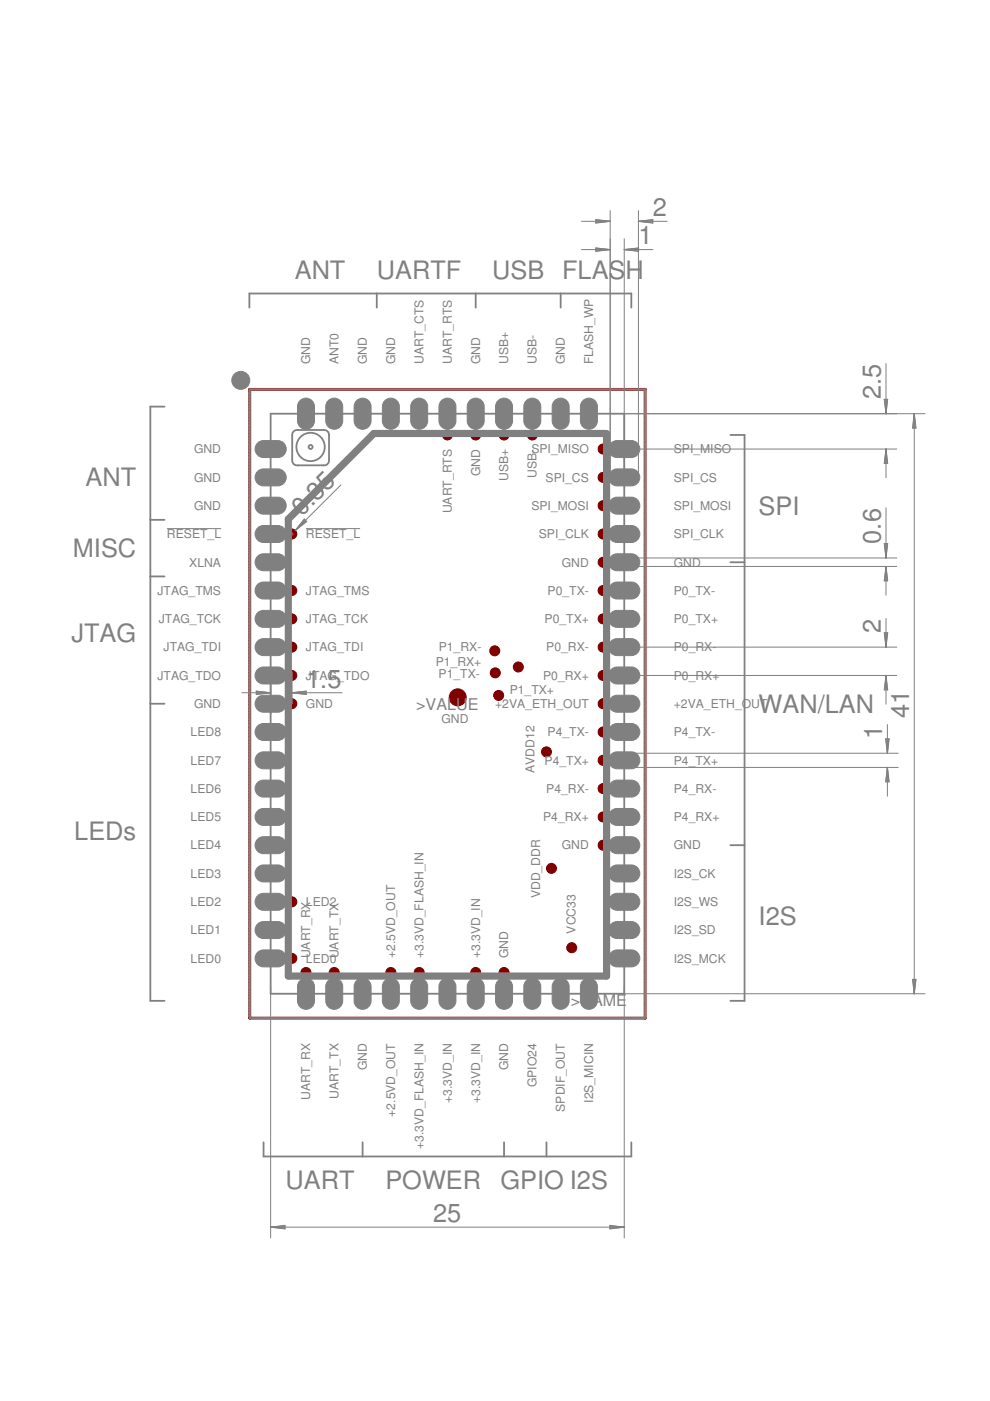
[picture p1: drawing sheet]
<svg xmlns="http://www.w3.org/2000/svg" width="210mm" height="297mm" viewBox="0 0 210 297" stroke-linecap="round" stroke-linejoin="round" font-family="sans-serif">
<defs><g id="words">
<g font-size="5.4" fill="#808080">
<text x="138.4" y="45.8">2</text>
<text x="135.4" y="51.8">1</text>
<text x="62.5" y="59.2">ANT</text>
<text x="79.9" y="59.2">UARTF</text>
<text x="104.3" y="59.2">USB</text>
<text x="119.2" y="59.2">FLAS</text>
<text x="132.6" y="59.2">H</text>
<text x="186.7" y="84.7" transform="rotate(-90 186.7 84.7)">2.5</text>
<text x="18.1" y="103.1">ANT</text>
<text x="64" y="109.5" transform="rotate(-45 64 109.5)">0.35</text>
<text x="160.9" y="109.1">SPI</text>
<text x="15.4" y="118.1">MISC</text>
<text x="186.7" y="115.3" transform="rotate(-90 186.7 115.3)">0.6</text>
<text x="15.1" y="136.1">JTAG</text>
<text x="186.7" y="134.2" transform="rotate(-90 186.7 134.2)">2</text>
<text x="64.9" y="145.8">1.5</text>
<text x="160.9" y="151.1">WAN/LAN</text>
<text x="192.7" y="152.2" transform="rotate(-90 192.7 152.2)">41</text>
<text x="187" y="156.7" transform="rotate(-90 187 156.7)">1</text>
<text x="15.7" y="178.1">LEDs</text>
<text x="160.9" y="196.1">I2S</text>
<text x="60.6" y="252">UART</text>
<text x="81.7" y="252">POWER</text>
<text x="106.1" y="252">GPIO I2S</text>
<text x="91.8" y="259.1">25</text>
</g>
<g font-size="3.4" fill="#808080">
<text x="88.2" y="150.4">&gt;VALUE</text>
<text x="121" y="213.3">&gt;NAME</text>
</g>
<g font-size="2.6" fill="#808080">
<text x="65.8" y="77.2" transform="rotate(-90 65.8 77.2)">GND</text>
<text x="71.8" y="77.2" transform="rotate(-90 71.8 77.2)">ANT0</text>
<text x="77.8" y="77.2" transform="rotate(-90 77.8 77.2)">GND</text>
<text x="83.8" y="77.2" transform="rotate(-90 83.8 77.2)">GND</text>
<text x="89.8" y="77.2" transform="rotate(-90 89.8 77.2)">UART_CTS</text>
<text x="95.8" y="77.2" transform="rotate(-90 95.8 77.2)">UART_RTS</text>
<text x="101.8" y="77.2" transform="rotate(-90 101.8 77.2)">GND</text>
<text x="107.8" y="77.2" transform="rotate(-90 107.8 77.2)">USB+</text>
<text x="113.8" y="77.2" transform="rotate(-90 113.8 77.2)">USB-</text>
<text x="119.8" y="77.2" transform="rotate(-90 119.8 77.2)">GND</text>
<text x="125.8" y="77.2" transform="rotate(-90 125.8 77.2)">FLASH_WP</text>
<text x="41.1" y="96.1">GND</text>
<text x="101.8" y="101" transform="rotate(-90 101.8 101)">GND</text>
<text x="112.7" y="96.1">SPI_MISO</text>
<text x="113.8" y="101.4" transform="rotate(-90 113.8 101.4)">USB-</text>
<text x="142.9" y="96.1">SPI_MISO</text>
<text x="41.1" y="102.1">GND</text>
<text x="107.8" y="102" transform="rotate(-90 107.8 102)">USB+</text>
<text x="115.7" y="102.1">SPI_CS</text>
<text x="142.9" y="102.1">SPI_CS</text>
<text x="41.1" y="108.1">GND</text>
<text x="95.8" y="108.8" transform="rotate(-90 95.8 108.8)">UART_RTS</text>
<text x="112.7" y="108.1">SPI_MOSI</text>
<text x="142.9" y="108.1">SPI_MOSI</text>
<text x="35.4" y="114.1">RESET_L</text>
<text x="64.9" y="114.1">RESET_L</text>
<text x="114.2" y="114.1">SPI_CLK</text>
<text x="142.9" y="114.1">SPI_CLK</text>
<text x="40.1" y="120.1">XLNA</text>
<text x="119.1" y="120.1">GND</text>
<text x="142.9" y="120.1">GND</text>
<text x="33.4" y="126.1">JTAG_TMS</text>
<text x="64.9" y="126.1">JTAG_TMS</text>
<text x="116.1" y="126.1">P0_TX-</text>
<text x="142.9" y="126.1">P0_TX-</text>
<text x="33.7" y="132.1">JTAG_TCK</text>
<text x="64.9" y="132.1">JTAG_TCK</text>
<text x="115.5" y="132.1">P0_TX+</text>
<text x="142.9" y="132.1">P0_TX+</text>
<text x="34.7" y="138.1">JTAG_TDI</text>
<text x="64.9" y="138.1">JTAG_TDI</text>
<text x="92.4" y="141.1">P1_RX+</text>
<text x="93" y="143.8">P1_TX-</text>
<text x="93" y="138.1">P1_RX-</text>
<text x="115.8" y="138.1">P0_RX-</text>
<text x="142.9" y="138.1">P0_RX-</text>
<text x="33.4" y="144.1">JTAG_TDO</text>
<text x="64.9" y="144.1">JTAG_TDO</text>
<text x="108.1" y="147.1">P1_TX+</text>
<text x="115.2" y="144.1">P0_RX+</text>
<text x="142.9" y="144.1">P0_RX+</text>
<text x="41.1" y="150.1">GND</text>
<text x="64.9" y="150.1">GND</text>
<text x="93.6" y="153.4">GND</text>
<text x="105" y="150.1">+2VA_ETH_OUT</text>
<text x="142.9" y="150.1">+2VA_ETH_OUT</text>
<text x="40.4" y="156.1">LED8</text>
<text x="116.1" y="156.1">P4_TX-</text>
<text x="142.9" y="156.1">P4_TX-</text>
<text x="40.4" y="162.1">LED7</text>
<text x="113.3" y="163.9" transform="rotate(-90 113.3 163.9)">AVDD12</text>
<text x="115.5" y="162.1">P4_TX+</text>
<text x="142.9" y="162.1">P4_TX+</text>
<text x="40.4" y="168.1">LED6</text>
<text x="115.8" y="168.1">P4_RX-</text>
<text x="142.9" y="168.1">P4_RX-</text>
<text x="40.4" y="174.1">LED5</text>
<text x="115.2" y="174.1">P4_RX+</text>
<text x="142.9" y="174.1">P4_RX+</text>
<text x="40.4" y="180.1">LED4</text>
<text x="119.1" y="180.1">GND</text>
<text x="142.9" y="180.1">GND</text>
<text x="40.4" y="186.1">LED3</text>
<text x="114.5" y="190.4" transform="rotate(-90 114.5 190.4)">VDD_DDR</text>
<text x="142.9" y="186.1">I2S_CK</text>
<text x="40.4" y="192.1">LED2</text>
<text x="64.9" y="192.1">LED2</text>
<text x="122" y="197.9" transform="rotate(-90 122 197.9)">VCC33</text>
<text x="142.9" y="192.1">I2S_WS</text>
<text x="40.4" y="198.1">LED1</text>
<text x="65.8" y="203.2" transform="rotate(-90 65.8 203.2)">UART_RX</text>
<text x="71.8" y="203.2" transform="rotate(-90 71.8 203.2)">UART_TX</text>
<text x="83.8" y="203.2" transform="rotate(-90 83.8 203.2)">+2.5VD_OUT</text>
<text x="89.8" y="203.2" transform="rotate(-90 89.8 203.2)">+3.3VD_FLASH_IN</text>
<text x="101.8" y="203.2" transform="rotate(-90 101.8 203.2)">+3.3VD_IN</text>
<text x="107.8" y="203.2" transform="rotate(-90 107.8 203.2)">GND</text>
<text x="142.9" y="198.1">I2S_SD</text>
<text x="40.4" y="204.1">LED0</text>
<text x="64.9" y="204.1">LED0</text>
<text x="142.9" y="204.1">I2S_MCK</text>
<text x="77.8" y="226.9" transform="rotate(-90 77.8 226.9)">GND</text>
<text x="107.8" y="226.9" transform="rotate(-90 107.8 226.9)">GND</text>
<text x="65.8" y="233.2" transform="rotate(-90 65.8 233.2)">UART_RX</text>
<text x="71.8" y="233" transform="rotate(-90 71.8 233)">UART_TX</text>
<text x="95.8" y="233.9" transform="rotate(-90 95.8 233.9)">+3.3VD_IN</text>
<text x="101.8" y="233.9" transform="rotate(-90 101.8 233.9)">+3.3VD_IN</text>
<text x="113.8" y="230.5" transform="rotate(-90 113.8 230.5)">GPIO24</text>
<text x="125.8" y="233.8" transform="rotate(-90 125.8 233.8)">I2S_MICIN</text>
<text x="83.8" y="236.8" transform="rotate(-90 83.8 236.8)">+2.5VD_OUT</text>
<text x="119.8" y="235.7" transform="rotate(-90 119.8 235.7)">SPDIF_OUT</text>
<text x="89.8" y="243.6" transform="rotate(-90 89.8 243.6)">+3.3VD_FLASH_IN</text>
</g>
</g></defs>
<g fill="#800000" stroke="#800000" stroke-width=".21">
<path d="M54.7 94.3l.7-.5 .5-.1h3a1.5 1.5 0 0 1 1.5 1.5 1.5 1.5 0 0 1-1.5 1.5h-3a1.5 1.5 0 0 1-1.4-.8 1.5 1.5 0 0 1 .2-1.6z" fill-rule="evenodd"/>
<path d="M54.7 100.3l.7-.5 .5-.1h3a1.5 1.5 0 0 1 1.5 1.5 1.5 1.5 0 0 1-1.5 1.5h-3a1.5 1.5 0 0 1-1.4-.8 1.5 1.5 0 0 1 .2-1.6z" fill-rule="evenodd"/>
<path d="M54.7 106.3l.7-.5 .5-.1h3a1.5 1.5 0 0 1 1.5 1.5 1.5 1.5 0 0 1-1.5 1.5h-3a1.5 1.5 0 0 1-1.4-.8 1.5 1.5 0 0 1 .2-1.6z" fill-rule="evenodd"/>
<path d="M54.7 112.3l.7-.5 .5-.1h3a1.5 1.5 0 0 1 1.5 1.5 1.5 1.5 0 0 1-1.5 1.5h-3a1.5 1.5 0 0 1-1.4-.8 1.5 1.5 0 0 1 .2-1.6z" fill-rule="evenodd"/>
<path d="M54.7 118.3l.7-.5 .5-.1h3a1.5 1.5 0 0 1 1.5 1.5 1.5 1.5 0 0 1-1.5 1.5h-3a1.5 1.5 0 0 1-1.4-.8 1.5 1.5 0 0 1 .2-1.6z" fill-rule="evenodd"/>
<path d="M54.7 124.3l.7-.5 .5-.1h3a1.5 1.5 0 0 1 1.5 1.5 1.5 1.5 0 0 1-1.5 1.5h-3a1.5 1.5 0 0 1-1.4-.8 1.5 1.5 0 0 1 .2-1.6z" fill-rule="evenodd"/>
<path d="M54.7 130.3l.7-.5 .5-.1h3a1.5 1.5 0 0 1 1.5 1.5 1.5 1.5 0 0 1-1.5 1.5h-3a1.5 1.5 0 0 1-1.4-.8 1.5 1.5 0 0 1 .2-1.6z" fill-rule="evenodd"/>
<path d="M54.7 136.3l.7-.5 .5-.1h3a1.5 1.5 0 0 1 1.5 1.5 1.5 1.5 0 0 1-1.5 1.5h-3a1.5 1.5 0 0 1-1.4-.8 1.5 1.5 0 0 1 .2-1.6z" fill-rule="evenodd"/>
<path d="M54.7 142.3l.7-.5 .5-.1h3a1.5 1.5 0 0 1 1.5 1.5 1.5 1.5 0 0 1-1.5 1.5h-3a1.5 1.5 0 0 1-1.4-.8 1.5 1.5 0 0 1 .2-1.6z" fill-rule="evenodd"/>
<path d="M54.7 148.3l.7-.5 .5-.1h3a1.5 1.5 0 0 1 1.5 1.5 1.5 1.5 0 0 1-1.5 1.5h-3a1.5 1.5 0 0 1-1.4-.8 1.5 1.5 0 0 1 .2-1.6z" fill-rule="evenodd"/>
<path d="M54.7 154.3l.7-.5 .5-.1h3a1.5 1.5 0 0 1 1.5 1.5 1.5 1.5 0 0 1-1.5 1.5h-3a1.5 1.5 0 0 1-1.4-.8 1.5 1.5 0 0 1 .2-1.6z" fill-rule="evenodd"/>
<path d="M54.7 160.3l.7-.5 .5-.1h3a1.5 1.5 0 0 1 1.5 1.5 1.5 1.5 0 0 1-1.5 1.5h-3a1.5 1.5 0 0 1-1.4-.8 1.5 1.5 0 0 1 .2-1.6z" fill-rule="evenodd"/>
<path d="M54.7 166.3l.7-.5 .5-.1h3a1.5 1.5 0 0 1 1.5 1.5 1.5 1.5 0 0 1-1.5 1.5h-3a1.5 1.5 0 0 1-1.4-.8 1.5 1.5 0 0 1 .2-1.6z" fill-rule="evenodd"/>
<path d="M54.7 172.3l.7-.5 .5-.1h3a1.5 1.5 0 0 1 1.5 1.5 1.5 1.5 0 0 1-1.5 1.5h-3a1.5 1.5 0 0 1-1.4-.8 1.5 1.5 0 0 1 .2-1.6z" fill-rule="evenodd"/>
<path d="M55 178l.9-.3h3a1.5 1.5 0 0 1 1.5 1.5 1.5 1.5 0 0 1-1.5 1.5h-3a1.5 1.5 0 0 1-1.4-1 1.5 1.5 0 0 1 .5-1.7z" fill-rule="evenodd"/>
<path d="M55 184l.9-.3h3a1.5 1.5 0 0 1 1.5 1.5 1.5 1.5 0 0 1-1.5 1.5h-3a1.5 1.5 0 0 1-1.4-1 1.5 1.5 0 0 1 .5-1.7z" fill-rule="evenodd"/>
<path d="M55 190l.9-.3h3a1.5 1.5 0 0 1 1.5 1.5 1.5 1.5 0 0 1-1.5 1.5h-3a1.5 1.5 0 0 1-1.4-1 1.5 1.5 0 0 1 .5-1.7z" fill-rule="evenodd"/>
<path d="M55 196l.9-.3h3a1.5 1.5 0 0 1 1.5 1.5 1.5 1.5 0 0 1-1.5 1.5h-3a1.5 1.5 0 0 1-1.4-1 1.5 1.5 0 0 1 .5-1.7z" fill-rule="evenodd"/>
<path d="M55 202l.9-.3h3a1.5 1.5 0 0 1 1.5 1.5 1.5 1.5 0 0 1-1.5 1.5h-3a1.5 1.5 0 0 1-1.4-1 1.5 1.5 0 0 1 .5-1.7z" fill-rule="evenodd"/>
<path d="M64 208a1.5 1.5 0 0 1 1.6-.2 1.5 1.5 0 0 1 .8 1.4v3a1.5 1.5 0 0 1-1.5 1.5 1.5 1.5 0 0 1-1.5-1.5v-3v-.5z" fill-rule="evenodd"/>
<path d="M70 208a1.5 1.5 0 0 1 1.5-.2 1.5 1.5 0 0 1 .9 1.4v3a1.5 1.5 0 0 1-1.5 1.5 1.5 1.5 0 0 1-1.5-1.5v-3v-.5z" fill-rule="evenodd"/>
<path d="M76 208a1.5 1.5 0 0 1 1.6-.2 1.5 1.5 0 0 1 .8 1.4v3a1.5 1.5 0 0 1-1.5 1.5 1.5 1.5 0 0 1-1.5-1.5v-3l.1-.5z" fill-rule="evenodd"/>
<path d="M82 208a1.5 1.5 0 0 1 1.5-.2 1.5 1.5 0 0 1 .9 1.4v3a1.5 1.5 0 0 1-1.5 1.5 1.5 1.5 0 0 1-1.5-1.5v-3v-.5z" fill-rule="evenodd"/>
<path d="M88 208a1.5 1.5 0 0 1 1.6-.2 1.5 1.5 0 0 1 .8 1.4v3a1.5 1.5 0 0 1-1.5 1.5 1.5 1.5 0 0 1-1.5-1.5v-3l.1-.5z" fill-rule="evenodd"/>
<path d="M94 208a1.5 1.5 0 0 1 1.5-.2 1.5 1.5 0 0 1 .9 1.4v3a1.5 1.5 0 0 1-1.5 1.5 1.5 1.5 0 0 1-1.5-1.5v-3v-.5z" fill-rule="evenodd"/>
<path d="M100 208a1.5 1.5 0 0 1 1.5-.2 1.5 1.5 0 0 1 .9 1.4v3a1.5 1.5 0 0 1-1.5 1.5 1.5 1.5 0 0 1-1.5-1.5v-3v-.5z" fill-rule="evenodd"/>
<path d="M106 208a1.5 1.5 0 0 1 1.6-.2 1.5 1.5 0 0 1 .8 1.4v3a1.5 1.5 0 0 1-1.5 1.5 1.5 1.5 0 0 1-1.5-1.5v-3v-.5z" fill-rule="evenodd"/>
<path d="M112 208a1.5 1.5 0 0 1 1.5-.2 1.5 1.5 0 0 1 .9 1.4v3a1.5 1.5 0 0 1-1.5 1.5 1.5 1.5 0 0 1-1.5-1.5v-3v-.5z" fill-rule="evenodd"/>
<path d="M118 208a1.5 1.5 0 0 1 1.6-.2 1.5 1.5 0 0 1 .8 1.4v3a1.5 1.5 0 0 1-1.5 1.5 1.5 1.5 0 0 1-1.5-1.5v-3v-.5z" fill-rule="evenodd"/>
<path d="M124 208a1.5 1.5 0 0 1 1.5-.2 1.5 1.5 0 0 1 .9 1.4v3a1.5 1.5 0 0 1-1.5 1.5 1.5 1.5 0 0 1-1.5-1.5v-3v-.5z" fill-rule="evenodd"/>
<path d="M130 202l.9-.3h3a1.5 1.5 0 0 1 1.5 1.5 1.5 1.5 0 0 1-1.5 1.5h-3a1.5 1.5 0 0 1-1.5-1 1.5 1.5 0 0 1 .6-1.7z" fill-rule="evenodd"/>
<path d="M130 196l.9-.3h3a1.5 1.5 0 0 1 1.5 1.5 1.5 1.5 0 0 1-1.5 1.5h-3a1.5 1.5 0 0 1-1.5-1 1.5 1.5 0 0 1 .6-1.7z" fill-rule="evenodd"/>
<path d="M130 190l.9-.3h3a1.5 1.5 0 0 1 1.5 1.5 1.5 1.5 0 0 1-1.5 1.5h-3a1.5 1.5 0 0 1-1.5-1 1.5 1.5 0 0 1 .6-1.7z" fill-rule="evenodd"/>
<path d="M130 184l.9-.3h3a1.5 1.5 0 0 1 1.5 1.5 1.5 1.5 0 0 1-1.5 1.5h-3a1.5 1.5 0 0 1-1.5-1 1.5 1.5 0 0 1 .6-1.7z" fill-rule="evenodd"/>
<path d="M130 178l.9-.3h3a1.5 1.5 0 0 1 1.5 1.5 1.5 1.5 0 0 1-1.5 1.5h-3a1.5 1.5 0 0 1-1.5-1 1.5 1.5 0 0 1 .6-1.7z" fill-rule="evenodd"/>
<path d="M129.6 172.3l.8-.5 .5-.1h3a1.5 1.5 0 0 1 1.5 1.5 1.5 1.5 0 0 1-1.5 1.5h-3a1.5 1.5 0 0 1-1.4-.8 1.5 1.5 0 0 1 .1-1.6z" fill-rule="evenodd"/>
<path d="M129.6 166.3l.8-.5 .5-.1h3a1.5 1.5 0 0 1 1.5 1.5 1.5 1.5 0 0 1-1.5 1.5h-3a1.5 1.5 0 0 1-1.4-.8 1.5 1.5 0 0 1 .1-1.6z" fill-rule="evenodd"/>
<path d="M129.6 160.3l.8-.5 .5-.1h3a1.5 1.5 0 0 1 1.5 1.5 1.5 1.5 0 0 1-1.5 1.5h-3a1.5 1.5 0 0 1-1.4-.8 1.5 1.5 0 0 1 .1-1.6z" fill-rule="evenodd"/>
<path d="M129.6 154.3l.8-.5 .5-.1h3a1.5 1.5 0 0 1 1.5 1.5 1.5 1.5 0 0 1-1.5 1.5h-3a1.5 1.5 0 0 1-1.4-.8 1.5 1.5 0 0 1 .1-1.6z" fill-rule="evenodd"/>
<path d="M129.6 148.3l.8-.5 .5-.1h3a1.5 1.5 0 0 1 1.5 1.5 1.5 1.5 0 0 1-1.5 1.5h-3a1.5 1.5 0 0 1-1.4-.8 1.5 1.5 0 0 1 .1-1.6z" fill-rule="evenodd"/>
<path d="M129.6 142.3l.8-.5 .5-.1h3a1.5 1.5 0 0 1 1.5 1.5 1.5 1.5 0 0 1-1.5 1.5h-3a1.5 1.5 0 0 1-1.4-.8 1.5 1.5 0 0 1 .1-1.6z" fill-rule="evenodd"/>
<path d="M129.6 136.3l.8-.5 .5-.1h3a1.5 1.5 0 0 1 1.5 1.5 1.5 1.5 0 0 1-1.5 1.5h-3a1.5 1.5 0 0 1-1.4-.8 1.5 1.5 0 0 1 .1-1.6z" fill-rule="evenodd"/>
<path d="M129.6 130.3l.8-.5 .5-.1h3a1.5 1.5 0 0 1 1.5 1.5 1.5 1.5 0 0 1-1.5 1.5h-3a1.5 1.5 0 0 1-1.4-.8 1.5 1.5 0 0 1 .1-1.6z" fill-rule="evenodd"/>
<path d="M129.6 124.3l.8-.5 .5-.1h3a1.5 1.5 0 0 1 1.5 1.5 1.5 1.5 0 0 1-1.5 1.5h-3a1.5 1.5 0 0 1-1.4-.8 1.5 1.5 0 0 1 .1-1.6z" fill-rule="evenodd"/>
<path d="M129.6 118.3l.8-.5 .5-.1h3a1.5 1.5 0 0 1 1.5 1.5 1.5 1.5 0 0 1-1.5 1.5h-3a1.5 1.5 0 0 1-1.4-.8 1.5 1.5 0 0 1 .1-1.6z" fill-rule="evenodd"/>
<path d="M129.6 112.3l.8-.5 .5-.1h3a1.5 1.5 0 0 1 1.5 1.5 1.5 1.5 0 0 1-1.5 1.5h-3a1.5 1.5 0 0 1-1.4-.8 1.5 1.5 0 0 1 .1-1.6z" fill-rule="evenodd"/>
<path d="M129.6 106.3l.8-.5 .5-.1h3a1.5 1.5 0 0 1 1.5 1.5 1.5 1.5 0 0 1-1.5 1.5h-3a1.5 1.5 0 0 1-1.4-.8 1.5 1.5 0 0 1 .1-1.6z" fill-rule="evenodd"/>
<path d="M129.6 100.3l.8-.5 .5-.1h3a1.5 1.5 0 0 1 1.5 1.5 1.5 1.5 0 0 1-1.5 1.5h-3a1.5 1.5 0 0 1-1.4-.8 1.5 1.5 0 0 1 .1-1.6z" fill-rule="evenodd"/>
<path d="M129.6 94.3l.8-.5 .5-.1h3a1.5 1.5 0 0 1 1.5 1.5 1.5 1.5 0 0 1-1.5 1.5h-3a1.5 1.5 0 0 1-1.4-.8 1.5 1.5 0 0 1 .1-1.6z" fill-rule="evenodd"/>
<path d="M124 85a1.5 1.5 0 0 1 1.5-.1 1.5 1.5 0 0 1 .9 1.3v3a1.5 1.5 0 0 1-1.5 1.5 1.5 1.5 0 0 1-1.5-1.5v-3v-.5z" fill-rule="evenodd"/>
<path d="M118 85a1.5 1.5 0 0 1 1.6-.1 1.5 1.5 0 0 1 .8 1.3v3a1.5 1.5 0 0 1-1.5 1.5 1.5 1.5 0 0 1-1.5-1.5v-3v-.5z" fill-rule="evenodd"/>
<path d="M112 85a1.5 1.5 0 0 1 1.5-.1 1.5 1.5 0 0 1 .9 1.3v3a1.5 1.5 0 0 1-1.5 1.5 1.5 1.5 0 0 1-1.5-1.5v-3v-.5z" fill-rule="evenodd"/>
<path d="M106 85a1.5 1.5 0 0 1 1.6-.1 1.5 1.5 0 0 1 .8 1.3v3a1.5 1.5 0 0 1-1.5 1.5 1.5 1.5 0 0 1-1.5-1.5v-3v-.5z" fill-rule="evenodd"/>
<path d="M100 85a1.5 1.5 0 0 1 1.5-.1 1.5 1.5 0 0 1 .9 1.3v3a1.5 1.5 0 0 1-1.5 1.5 1.5 1.5 0 0 1-1.5-1.5v-3v-.5z" fill-rule="evenodd"/>
<path d="M94 85a1.5 1.5 0 0 1 1.5-.1 1.5 1.5 0 0 1 .9 1.3v3a1.5 1.5 0 0 1-1.5 1.5 1.5 1.5 0 0 1-1.5-1.5v-3v-.5z" fill-rule="evenodd"/>
<path d="M88 85a1.5 1.5 0 0 1 1.6-.1 1.5 1.5 0 0 1 .8 1.3v3a1.5 1.5 0 0 1-1.5 1.5 1.5 1.5 0 0 1-1.5-1.5v-3l.1-.5z" fill-rule="evenodd"/>
<path d="M81.7 85.3a1.5 1.5 0 0 1 1.6-.5 1.5 1.5 0 0 1 1.1 1.4v3a1.5 1.5 0 0 1-1.5 1.5 1.5 1.5 0 0 1-1.5-1.5v-3z" fill-rule="evenodd"/>
<path d="M75.7 85.3a1.5 1.5 0 0 1 1.6-.5 1.5 1.5 0 0 1 1.1 1.4v3a1.5 1.5 0 0 1-1.5 1.5 1.5 1.5 0 0 1-1.5-1.5v-3z" fill-rule="evenodd"/>
<path d="M69.7 85.3a1.5 1.5 0 0 1 1.6-.5 1.5 1.5 0 0 1 1.1 1.4v3a1.5 1.5 0 0 1-1.5 1.5 1.5 1.5 0 0 1-1.5-1.5v-3z" fill-rule="evenodd"/>
<path d="M63.7 85.3a1.5 1.5 0 0 1 1.6-.5 1.5 1.5 0 0 1 1.1 1.4v3a1.5 1.5 0 0 1-1.5 1.5 1.5 1.5 0 0 1-1.5-1.5v-3z" fill-rule="evenodd"/>
<circle cx="104.9" cy="138" r="1.06"/>
<circle cx="61.9" cy="113.2" r="1.06"/>
<circle cx="61.9" cy="125.2" r="1.06"/>
<circle cx="61.9" cy="131.2" r="1.06"/>
<circle cx="61.9" cy="137.2" r="1.06"/>
<circle cx="61.9" cy="143.2" r="1.06"/>
<circle cx="61.9" cy="149.2" r="1.06"/>
<circle cx="64.9" cy="206.2" r="1.06"/>
<circle cx="61.9" cy="203.2" r="1.06"/>
<circle cx="82.9" cy="206.2" r="1.06"/>
<circle cx="88.9" cy="206.2" r="1.06"/>
<circle cx="100.9" cy="206.2" r="1.06"/>
<circle cx="106.9" cy="206.2" r="1.06"/>
<circle cx="127.9" cy="179.2" r="1.06"/>
<circle cx="127.9" cy="173.2" r="1.06"/>
<circle cx="127.9" cy="167.2" r="1.06"/>
<circle cx="127.9" cy="161.2" r="1.06"/>
<circle cx="127.9" cy="155.2" r="1.06"/>
<circle cx="127.9" cy="149.2" r="1.06"/>
<circle cx="127.9" cy="143.2" r="1.06"/>
<circle cx="127.9" cy="137.2" r="1.06"/>
<circle cx="127.9" cy="131.2" r="1.06"/>
<circle cx="127.9" cy="125.2" r="1.06"/>
<circle cx="127.9" cy="119.2" r="1.06"/>
<circle cx="127.9" cy="113.2" r="1.06"/>
<circle cx="127.9" cy="107.2" r="1.06"/>
<circle cx="127.9" cy="101.2" r="1.06"/>
<circle cx="127.9" cy="95.2" r="1.06"/>
<circle cx="112.9" cy="92.2" r="1.06"/>
<circle cx="106.9" cy="92.2" r="1.06"/>
<circle cx="100.9" cy="92.2" r="1.06"/>
<circle cx="109.9" cy="141.4" r="1.06"/>
<circle cx="105.7" cy="147.4" r="1.06"/>
<circle cx="105" cy="142.7" r="1.06"/>
<circle cx="115.9" cy="159.4" r="1.06"/>
<circle cx="116.9" cy="184.1" r="1.06"/>
<circle cx="121.2" cy="200.9" r="1.06"/>
<circle cx="97" cy="147.8" r="1.8"/>
<circle cx="70.9" cy="206.2" r="1.06"/>
<circle cx="61.9" cy="191.2" r="1.06"/>
<circle cx="94.9" cy="92.2" r="1.06"/>
</g>
<g fill="#800000" stroke="#800000" stroke-width=".21">
<path d="M52.9 215.7h83.9l.2 .2-.2 .1h-83.9l-.1-.1z"/>
<path d="M52.8 82.4h.2l.1 .1v133.4l-.1 .1-.2-.1z"/>
<path d="M52.8 82.4h84l.2 .2-.2 .1h-83.9z"/>
<path d="M136.6 82.4h.2l.2 .1v133.4l-.2 .1-.2-.1z"/>
</g>
<g fill="#808080" stroke="#808080" stroke-width=".21">
<path d="M54.6 93.9l.8-.4 .5-.1h3a1.8 1.8 0 0 1 1.8 1.8 1.8 1.8 0 0 1-1.8 1.8h-3a1.8 1.8 0 0 1-1.7-1.1 1.8 1.8 0 0 1 .4-2z" fill-rule="evenodd"/>
<path d="M54.6 99.9l.8-.4 .5-.1h3a1.8 1.8 0 0 1 1.8 1.8 1.8 1.8 0 0 1-1.8 1.8h-3a1.8 1.8 0 0 1-1.7-1.1 1.8 1.8 0 0 1 .4-2z" fill-rule="evenodd"/>
<path d="M54.6 105.9l.8-.4 .5-.1h3a1.8 1.8 0 0 1 1.8 1.8 1.8 1.8 0 0 1-1.8 1.8h-3a1.8 1.8 0 0 1-1.7-1.1 1.8 1.8 0 0 1 .4-2z" fill-rule="evenodd"/>
<path d="M54.6 111.9l.8-.4 .5-.1h3a1.8 1.8 0 0 1 1.8 1.8 1.8 1.8 0 0 1-1.8 1.8h-3a1.8 1.8 0 0 1-1.7-1.1 1.8 1.8 0 0 1 .4-2z" fill-rule="evenodd"/>
<path d="M54.6 117.9l.8-.4 .5-.1h3a1.8 1.8 0 0 1 1.8 1.8 1.8 1.8 0 0 1-1.8 1.8h-3a1.8 1.8 0 0 1-1.7-1.1 1.8 1.8 0 0 1 .4-2z" fill-rule="evenodd"/>
<path d="M54.6 123.9l.8-.4 .5-.1h3a1.8 1.8 0 0 1 1.8 1.8 1.8 1.8 0 0 1-1.8 1.8h-3a1.8 1.8 0 0 1-1.7-1.1 1.8 1.8 0 0 1 .4-2z" fill-rule="evenodd"/>
<path d="M54.6 129.9l.8-.4 .5-.1h3a1.8 1.8 0 0 1 1.8 1.8 1.8 1.8 0 0 1-1.8 1.8h-3a1.8 1.8 0 0 1-1.7-1.1 1.8 1.8 0 0 1 .4-2z" fill-rule="evenodd"/>
<path d="M54.6 135.9l.8-.4 .5-.1h3a1.8 1.8 0 0 1 1.8 1.8 1.8 1.8 0 0 1-1.8 1.8h-3a1.8 1.8 0 0 1-1.7-1.1 1.8 1.8 0 0 1 .4-2z" fill-rule="evenodd"/>
<path d="M54.6 141.9l.8-.4 .5-.1h3a1.8 1.8 0 0 1 1.8 1.8 1.8 1.8 0 0 1-1.8 1.8h-3a1.8 1.8 0 0 1-1.7-1.1 1.8 1.8 0 0 1 .4-2z" fill-rule="evenodd"/>
<path d="M54.6 147.9l.8-.4 .5-.1h3a1.8 1.8 0 0 1 1.8 1.8 1.8 1.8 0 0 1-1.8 1.8h-3a1.8 1.8 0 0 1-1.7-1.1 1.8 1.8 0 0 1 .4-2z" fill-rule="evenodd"/>
<path d="M54.6 153.9l.8-.4 .5-.1h3a1.8 1.8 0 0 1 1.8 1.8 1.8 1.8 0 0 1-1.8 1.8h-3a1.8 1.8 0 0 1-1.7-1.1 1.8 1.8 0 0 1 .4-2z" fill-rule="evenodd"/>
<path d="M54.6 159.9l.8-.4 .5-.1h3a1.8 1.8 0 0 1 1.8 1.8 1.8 1.8 0 0 1-1.8 1.8h-3a1.8 1.8 0 0 1-1.7-1.1 1.8 1.8 0 0 1 .4-2z" fill-rule="evenodd"/>
<path d="M54.6 165.9l.8-.4 .5-.1h3a1.8 1.8 0 0 1 1.8 1.8 1.8 1.8 0 0 1-1.8 1.8h-3a1.8 1.8 0 0 1-1.7-1.1 1.8 1.8 0 0 1 .4-2z" fill-rule="evenodd"/>
<path d="M54.6 171.9l.8-.4 .5-.1h3a1.8 1.8 0 0 1 1.8 1.8 1.8 1.8 0 0 1-1.8 1.8h-3a1.8 1.8 0 0 1-1.7-1.1 1.8 1.8 0 0 1 .4-2z" fill-rule="evenodd"/>
<path d="M54.6 177.9l.8-.4 .5-.1h3a1.8 1.8 0 0 1 1.8 1.8 1.8 1.8 0 0 1-1.8 1.8h-3a1.8 1.8 0 0 1-1.7-1.1 1.8 1.8 0 0 1 .4-2z" fill-rule="evenodd"/>
<path d="M54.6 183.9l.8-.4 .5-.1h3a1.8 1.8 0 0 1 1.8 1.8 1.8 1.8 0 0 1-1.8 1.8h-3a1.8 1.8 0 0 1-1.7-1.1 1.8 1.8 0 0 1 .4-2z" fill-rule="evenodd"/>
<path d="M54.6 189.9l.8-.4 .5-.1h3a1.8 1.8 0 0 1 1.8 1.8 1.8 1.8 0 0 1-1.8 1.8h-3a1.8 1.8 0 0 1-1.7-1.1 1.8 1.8 0 0 1 .4-2z" fill-rule="evenodd"/>
<path d="M54.6 195.9l.8-.4 .5-.1h3a1.8 1.8 0 0 1 1.8 1.8 1.8 1.8 0 0 1-1.8 1.8h-3a1.8 1.8 0 0 1-1.7-1.1 1.8 1.8 0 0 1 .4-2z" fill-rule="evenodd"/>
<path d="M54.6 201.9l.8-.4 .5-.1h3a1.8 1.8 0 0 1 1.8 1.8 1.8 1.8 0 0 1-1.8 1.8h-3a1.8 1.8 0 0 1-1.7-1.1 1.8 1.8 0 0 1 .4-2z" fill-rule="evenodd"/>
<path d="M63.6 207.9a1.8 1.8 0 0 1 2-.4 1.8 1.8 0 0 1 1.1 1.7v3a1.8 1.8 0 0 1-1.8 1.8 1.8 1.8 0 0 1-1.8-1.8v-3v-.5z" fill-rule="evenodd"/>
<path d="M69.6 207.9a1.8 1.8 0 0 1 1.9-.4 1.8 1.8 0 0 1 1.2 1.7v3a1.8 1.8 0 0 1-1.8 1.8 1.8 1.8 0 0 1-1.8-1.8v-3v-.5z" fill-rule="evenodd"/>
<path d="M75.6 207.9a1.8 1.8 0 0 1 2-.4 1.8 1.8 0 0 1 1.1 1.7v3a1.8 1.8 0 0 1-1.8 1.8 1.8 1.8 0 0 1-1.8-1.8v-3v-.5z" fill-rule="evenodd"/>
<path d="M81.6 207.9a1.8 1.8 0 0 1 1.9-.4 1.8 1.8 0 0 1 1.2 1.7v3a1.8 1.8 0 0 1-1.8 1.8 1.8 1.8 0 0 1-1.8-1.8v-3v-.5z" fill-rule="evenodd"/>
<path d="M87.6 207.9a1.8 1.8 0 0 1 2-.4 1.8 1.8 0 0 1 1.1 1.7v3a1.8 1.8 0 0 1-1.8 1.8 1.8 1.8 0 0 1-1.8-1.8v-3v-.5z" fill-rule="evenodd"/>
<path d="M93.6 207.9a1.8 1.8 0 0 1 2-.4 1.8 1.8 0 0 1 1.1 1.7v3a1.8 1.8 0 0 1-1.8 1.8 1.8 1.8 0 0 1-1.8-1.8v-3v-.5z" fill-rule="evenodd"/>
<path d="M99.6 207.9a1.8 1.8 0 0 1 1.9-.4 1.8 1.8 0 0 1 1.2 1.7v3a1.8 1.8 0 0 1-1.8 1.8 1.8 1.8 0 0 1-1.8-1.8v-3v-.5z" fill-rule="evenodd"/>
<path d="M105.6 207.9a1.8 1.8 0 0 1 2-.4 1.8 1.8 0 0 1 1.1 1.7v3a1.8 1.8 0 0 1-1.8 1.8 1.8 1.8 0 0 1-1.8-1.8v-3v-.5z" fill-rule="evenodd"/>
<path d="M111.6 207.9a1.8 1.8 0 0 1 1.9-.4 1.8 1.8 0 0 1 1.2 1.7v3a1.8 1.8 0 0 1-1.8 1.8 1.8 1.8 0 0 1-1.8-1.8v-3v-.5z" fill-rule="evenodd"/>
<path d="M117.6 207.9a1.8 1.8 0 0 1 2-.4 1.8 1.8 0 0 1 1.1 1.7v3a1.8 1.8 0 0 1-1.8 1.8 1.8 1.8 0 0 1-1.8-1.8v-3v-.5z" fill-rule="evenodd"/>
<path d="M123.6 207.9a1.8 1.8 0 0 1 1.9-.4 1.8 1.8 0 0 1 1.2 1.7v3a1.8 1.8 0 0 1-1.8 1.8 1.8 1.8 0 0 1-1.8-1.8v-3v-.5z" fill-rule="evenodd"/>
<path d="M129.6 201.9l.8-.4 .4-.1h3.1a1.8 1.8 0 0 1 1.8 1.8 1.8 1.8 0 0 1-1.8 1.8h-3.1a1.8 1.8 0 0 1-1.6-1.1 1.8 1.8 0 0 1 .4-2z" fill-rule="evenodd"/>
<path d="M129.6 195.9l.8-.4 .4-.1h3.1a1.8 1.8 0 0 1 1.8 1.8 1.8 1.8 0 0 1-1.8 1.8h-3.1a1.8 1.8 0 0 1-1.6-1.1 1.8 1.8 0 0 1 .4-2z" fill-rule="evenodd"/>
<path d="M129.6 189.9l.8-.4 .4-.1h3.1a1.8 1.8 0 0 1 1.8 1.8 1.8 1.8 0 0 1-1.8 1.8h-3.1a1.8 1.8 0 0 1-1.6-1.1 1.8 1.8 0 0 1 .4-2z" fill-rule="evenodd"/>
<path d="M129.6 183.9l.8-.4 .4-.1h3.1a1.8 1.8 0 0 1 1.8 1.8 1.8 1.8 0 0 1-1.8 1.8h-3.1a1.8 1.8 0 0 1-1.6-1.1 1.8 1.8 0 0 1 .4-2z" fill-rule="evenodd"/>
<path d="M129.6 177.9l.8-.4 .4-.1h3.1a1.8 1.8 0 0 1 1.8 1.8 1.8 1.8 0 0 1-1.8 1.8h-3.1a1.8 1.8 0 0 1-1.6-1.1 1.8 1.8 0 0 1 .4-2z" fill-rule="evenodd"/>
<path d="M129.6 171.9l.8-.4 .4-.1h3.1a1.8 1.8 0 0 1 1.8 1.8 1.8 1.8 0 0 1-1.8 1.8h-3.1a1.8 1.8 0 0 1-1.6-1.1 1.8 1.8 0 0 1 .4-2z" fill-rule="evenodd"/>
<path d="M129.6 165.9l.8-.4 .4-.1h3.1a1.8 1.8 0 0 1 1.8 1.8 1.8 1.8 0 0 1-1.8 1.8h-3.1a1.8 1.8 0 0 1-1.6-1.1 1.8 1.8 0 0 1 .4-2z" fill-rule="evenodd"/>
<path d="M129.6 159.9l.8-.4 .4-.1h3.1a1.8 1.8 0 0 1 1.8 1.8 1.8 1.8 0 0 1-1.8 1.8h-3.1a1.8 1.8 0 0 1-1.6-1.1 1.8 1.8 0 0 1 .4-2z" fill-rule="evenodd"/>
<path d="M129.6 153.9l.8-.4 .4-.1h3.1a1.8 1.8 0 0 1 1.8 1.8 1.8 1.8 0 0 1-1.8 1.8h-3.1a1.8 1.8 0 0 1-1.6-1.1 1.8 1.8 0 0 1 .4-2z" fill-rule="evenodd"/>
<path d="M129.6 147.9l.8-.4 .4-.1h3.1a1.8 1.8 0 0 1 1.8 1.8 1.8 1.8 0 0 1-1.8 1.8h-3.1a1.8 1.8 0 0 1-1.6-1.1 1.8 1.8 0 0 1 .4-2z" fill-rule="evenodd"/>
<path d="M129.6 141.9l.8-.4 .4-.1h3.1a1.8 1.8 0 0 1 1.8 1.8 1.8 1.8 0 0 1-1.8 1.8h-3.1a1.8 1.8 0 0 1-1.6-1.1 1.8 1.8 0 0 1 .4-2z" fill-rule="evenodd"/>
<path d="M129.6 135.9l.8-.4 .4-.1h3.1a1.8 1.8 0 0 1 1.8 1.8 1.8 1.8 0 0 1-1.8 1.8h-3.1a1.8 1.8 0 0 1-1.6-1.1 1.8 1.8 0 0 1 .4-2z" fill-rule="evenodd"/>
<path d="M129.6 129.9l.8-.4 .4-.1h3.1a1.8 1.8 0 0 1 1.8 1.8 1.8 1.8 0 0 1-1.8 1.8h-3.1a1.8 1.8 0 0 1-1.6-1.1 1.8 1.8 0 0 1 .4-2z" fill-rule="evenodd"/>
<path d="M129.6 123.9l.8-.4 .4-.1h3.1a1.8 1.8 0 0 1 1.8 1.8 1.8 1.8 0 0 1-1.8 1.8h-3.1a1.8 1.8 0 0 1-1.6-1.1 1.8 1.8 0 0 1 .4-2z" fill-rule="evenodd"/>
<path d="M129.6 117.9l.8-.4 .4-.1h3.1a1.8 1.8 0 0 1 1.8 1.8 1.8 1.8 0 0 1-1.8 1.8h-3.1a1.8 1.8 0 0 1-1.6-1.1 1.8 1.8 0 0 1 .4-2z" fill-rule="evenodd"/>
<path d="M129.6 111.9l.8-.4 .4-.1h3.1a1.8 1.8 0 0 1 1.8 1.8 1.8 1.8 0 0 1-1.8 1.8h-3.1a1.8 1.8 0 0 1-1.6-1.1 1.8 1.8 0 0 1 .4-2z" fill-rule="evenodd"/>
<path d="M129.6 105.9l.8-.4 .4-.1h3.1a1.8 1.8 0 0 1 1.8 1.8 1.8 1.8 0 0 1-1.8 1.8h-3.1a1.8 1.8 0 0 1-1.6-1.1 1.8 1.8 0 0 1 .4-2z" fill-rule="evenodd"/>
<path d="M129.6 99.9l.8-.4 .4-.1h3.1a1.8 1.8 0 0 1 1.8 1.8 1.8 1.8 0 0 1-1.8 1.8h-3.1a1.8 1.8 0 0 1-1.6-1.1 1.8 1.8 0 0 1 .4-2z" fill-rule="evenodd"/>
<path d="M129.6 93.9l.8-.4 .4-.1h3.1a1.8 1.8 0 0 1 1.8 1.8 1.8 1.8 0 0 1-1.8 1.8h-3.1a1.8 1.8 0 0 1-1.6-1.1 1.8 1.8 0 0 1 .4-2z" fill-rule="evenodd"/>
<path d="M123.6 84.9a1.8 1.8 0 0 1 1.9-.4 1.8 1.8 0 0 1 1.2 1.7v3a1.8 1.8 0 0 1-1.8 1.8 1.8 1.8 0 0 1-1.8-1.8v-3v-.5z" fill-rule="evenodd"/>
<path d="M117.6 84.9a1.8 1.8 0 0 1 2-.4 1.8 1.8 0 0 1 1.1 1.7v3a1.8 1.8 0 0 1-1.8 1.8 1.8 1.8 0 0 1-1.8-1.8v-3v-.5z" fill-rule="evenodd"/>
<path d="M111.6 84.9a1.8 1.8 0 0 1 1.9-.4 1.8 1.8 0 0 1 1.2 1.7v3a1.8 1.8 0 0 1-1.8 1.8 1.8 1.8 0 0 1-1.8-1.8v-3v-.5z" fill-rule="evenodd"/>
<path d="M105.6 84.9a1.8 1.8 0 0 1 2-.4 1.8 1.8 0 0 1 1.1 1.7v3a1.8 1.8 0 0 1-1.8 1.8 1.8 1.8 0 0 1-1.8-1.8v-3v-.5z" fill-rule="evenodd"/>
<path d="M99.6 84.9a1.8 1.8 0 0 1 1.9-.4 1.8 1.8 0 0 1 1.2 1.7v3a1.8 1.8 0 0 1-1.8 1.8 1.8 1.8 0 0 1-1.8-1.8v-3v-.5z" fill-rule="evenodd"/>
<path d="M93.6 84.9a1.8 1.8 0 0 1 2-.4 1.8 1.8 0 0 1 1.1 1.7v3a1.8 1.8 0 0 1-1.8 1.8 1.8 1.8 0 0 1-1.8-1.8v-3v-.5z" fill-rule="evenodd"/>
<path d="M87.6 84.9a1.8 1.8 0 0 1 2-.4 1.8 1.8 0 0 1 1.1 1.7v3a1.8 1.8 0 0 1-1.8 1.8 1.8 1.8 0 0 1-1.8-1.8v-3v-.5z" fill-rule="evenodd"/>
<path d="M81.6 84.9a1.8 1.8 0 0 1 1.9-.4 1.8 1.8 0 0 1 1.2 1.7v3a1.8 1.8 0 0 1-1.8 1.8 1.8 1.8 0 0 1-1.8-1.8v-3v-.5z" fill-rule="evenodd"/>
<path d="M75.6 84.9a1.8 1.8 0 0 1 2-.4 1.8 1.8 0 0 1 1.1 1.7v3a1.8 1.8 0 0 1-1.8 1.8 1.8 1.8 0 0 1-1.8-1.8v-3v-.5z" fill-rule="evenodd"/>
<path d="M69.6 84.9a1.8 1.8 0 0 1 1.9-.4 1.8 1.8 0 0 1 1.2 1.7v3a1.8 1.8 0 0 1-1.8 1.8 1.8 1.8 0 0 1-1.8-1.8v-3v-.5z" fill-rule="evenodd"/>
<path d="M63.6 84.9a1.8 1.8 0 0 1 2-.4 1.8 1.8 0 0 1 1.1 1.7v3a1.8 1.8 0 0 1-1.8 1.8 1.8 1.8 0 0 1-1.8-1.8v-3v-.5z" fill-rule="evenodd"/>
<path d="M54.7 94.3l.7-.5 .5-.1h3a1.5 1.5 0 0 1 1.5 1.5 1.5 1.5 0 0 1-1.5 1.5h-3a1.5 1.5 0 0 1-1.4-.8 1.5 1.5 0 0 1 .2-1.6z" fill-rule="evenodd"/>
<path d="M54.7 100.3l.7-.5 .5-.1h3a1.5 1.5 0 0 1 1.5 1.5 1.5 1.5 0 0 1-1.5 1.5h-3a1.5 1.5 0 0 1-1.4-.8 1.5 1.5 0 0 1 .2-1.6z" fill-rule="evenodd"/>
<path d="M54.7 106.3l.7-.5 .5-.1h3a1.5 1.5 0 0 1 1.5 1.5 1.5 1.5 0 0 1-1.5 1.5h-3a1.5 1.5 0 0 1-1.4-.8 1.5 1.5 0 0 1 .2-1.6z" fill-rule="evenodd"/>
<path d="M54.7 112.3l.7-.5 .5-.1h3a1.5 1.5 0 0 1 1.5 1.5 1.5 1.5 0 0 1-1.5 1.5h-3a1.5 1.5 0 0 1-1.4-.8 1.5 1.5 0 0 1 .2-1.6z" fill-rule="evenodd"/>
<path d="M54.7 118.3l.7-.5 .5-.1h3a1.5 1.5 0 0 1 1.5 1.5 1.5 1.5 0 0 1-1.5 1.5h-3a1.5 1.5 0 0 1-1.4-.8 1.5 1.5 0 0 1 .2-1.6z" fill-rule="evenodd"/>
<path d="M54.7 124.3l.7-.5 .5-.1h3a1.5 1.5 0 0 1 1.5 1.5 1.5 1.5 0 0 1-1.5 1.5h-3a1.5 1.5 0 0 1-1.4-.8 1.5 1.5 0 0 1 .2-1.6z" fill-rule="evenodd"/>
<path d="M54.7 130.3l.7-.5 .5-.1h3a1.5 1.5 0 0 1 1.5 1.5 1.5 1.5 0 0 1-1.5 1.5h-3a1.5 1.5 0 0 1-1.4-.8 1.5 1.5 0 0 1 .2-1.6z" fill-rule="evenodd"/>
<path d="M54.7 136.3l.7-.5 .5-.1h3a1.5 1.5 0 0 1 1.5 1.5 1.5 1.5 0 0 1-1.5 1.5h-3a1.5 1.5 0 0 1-1.4-.8 1.5 1.5 0 0 1 .2-1.6z" fill-rule="evenodd"/>
<path d="M54.7 142.3l.7-.5 .5-.1h3a1.5 1.5 0 0 1 1.5 1.5 1.5 1.5 0 0 1-1.5 1.5h-3a1.5 1.5 0 0 1-1.4-.8 1.5 1.5 0 0 1 .2-1.6z" fill-rule="evenodd"/>
<path d="M54.7 148.3l.7-.5 .5-.1h3a1.5 1.5 0 0 1 1.5 1.5 1.5 1.5 0 0 1-1.5 1.5h-3a1.5 1.5 0 0 1-1.4-.8 1.5 1.5 0 0 1 .2-1.6z" fill-rule="evenodd"/>
<path d="M54.7 154.3l.7-.5 .5-.1h3a1.5 1.5 0 0 1 1.5 1.5 1.5 1.5 0 0 1-1.5 1.5h-3a1.5 1.5 0 0 1-1.4-.8 1.5 1.5 0 0 1 .2-1.6z" fill-rule="evenodd"/>
<path d="M54.7 160.3l.7-.5 .5-.1h3a1.5 1.5 0 0 1 1.5 1.5 1.5 1.5 0 0 1-1.5 1.5h-3a1.5 1.5 0 0 1-1.4-.8 1.5 1.5 0 0 1 .2-1.6z" fill-rule="evenodd"/>
<path d="M54.7 166.3l.7-.5 .5-.1h3a1.5 1.5 0 0 1 1.5 1.5 1.5 1.5 0 0 1-1.5 1.5h-3a1.5 1.5 0 0 1-1.4-.8 1.5 1.5 0 0 1 .2-1.6z" fill-rule="evenodd"/>
<path d="M54.7 172.3l.7-.5 .5-.1h3a1.5 1.5 0 0 1 1.5 1.5 1.5 1.5 0 0 1-1.5 1.5h-3a1.5 1.5 0 0 1-1.4-.8 1.5 1.5 0 0 1 .2-1.6z" fill-rule="evenodd"/>
<path d="M55 178l.9-.3h3a1.5 1.5 0 0 1 1.5 1.5 1.5 1.5 0 0 1-1.5 1.5h-3a1.5 1.5 0 0 1-1.4-1 1.5 1.5 0 0 1 .5-1.7z" fill-rule="evenodd"/>
<path d="M55 184l.9-.3h3a1.5 1.5 0 0 1 1.5 1.5 1.5 1.5 0 0 1-1.5 1.5h-3a1.5 1.5 0 0 1-1.4-1 1.5 1.5 0 0 1 .5-1.7z" fill-rule="evenodd"/>
<path d="M55 190l.9-.3h3a1.5 1.5 0 0 1 1.5 1.5 1.5 1.5 0 0 1-1.5 1.5h-3a1.5 1.5 0 0 1-1.4-1 1.5 1.5 0 0 1 .5-1.7z" fill-rule="evenodd"/>
<path d="M55 196l.9-.3h3a1.5 1.5 0 0 1 1.5 1.5 1.5 1.5 0 0 1-1.5 1.5h-3a1.5 1.5 0 0 1-1.4-1 1.5 1.5 0 0 1 .5-1.7z" fill-rule="evenodd"/>
<path d="M55 202l.9-.3h3a1.5 1.5 0 0 1 1.5 1.5 1.5 1.5 0 0 1-1.5 1.5h-3a1.5 1.5 0 0 1-1.4-1 1.5 1.5 0 0 1 .5-1.7z" fill-rule="evenodd"/>
<path d="M64 208a1.5 1.5 0 0 1 1.6-.2 1.5 1.5 0 0 1 .8 1.4v3a1.5 1.5 0 0 1-1.5 1.5 1.5 1.5 0 0 1-1.5-1.5v-3v-.5z" fill-rule="evenodd"/>
<path d="M70 208a1.5 1.5 0 0 1 1.5-.2 1.5 1.5 0 0 1 .9 1.4v3a1.5 1.5 0 0 1-1.5 1.5 1.5 1.5 0 0 1-1.5-1.5v-3v-.5z" fill-rule="evenodd"/>
<path d="M76 208a1.5 1.5 0 0 1 1.6-.2 1.5 1.5 0 0 1 .8 1.4v3a1.5 1.5 0 0 1-1.5 1.5 1.5 1.5 0 0 1-1.5-1.5v-3l.1-.5z" fill-rule="evenodd"/>
<path d="M82 208a1.5 1.5 0 0 1 1.5-.2 1.5 1.5 0 0 1 .9 1.4v3a1.5 1.5 0 0 1-1.5 1.5 1.5 1.5 0 0 1-1.5-1.5v-3v-.5z" fill-rule="evenodd"/>
<path d="M88 208a1.5 1.5 0 0 1 1.6-.2 1.5 1.5 0 0 1 .8 1.4v3a1.5 1.5 0 0 1-1.5 1.5 1.5 1.5 0 0 1-1.5-1.5v-3l.1-.5z" fill-rule="evenodd"/>
<path d="M94 208a1.5 1.5 0 0 1 1.5-.2 1.5 1.5 0 0 1 .9 1.4v3a1.5 1.5 0 0 1-1.5 1.5 1.5 1.5 0 0 1-1.5-1.5v-3v-.5z" fill-rule="evenodd"/>
<path d="M100 208a1.5 1.5 0 0 1 1.5-.2 1.5 1.5 0 0 1 .9 1.4v3a1.5 1.5 0 0 1-1.5 1.5 1.5 1.5 0 0 1-1.5-1.5v-3v-.5z" fill-rule="evenodd"/>
<path d="M106 208a1.5 1.5 0 0 1 1.6-.2 1.5 1.5 0 0 1 .8 1.4v3a1.5 1.5 0 0 1-1.5 1.5 1.5 1.5 0 0 1-1.5-1.5v-3v-.5z" fill-rule="evenodd"/>
<path d="M112 208a1.5 1.5 0 0 1 1.5-.2 1.5 1.5 0 0 1 .9 1.4v3a1.5 1.5 0 0 1-1.5 1.5 1.5 1.5 0 0 1-1.5-1.5v-3v-.5z" fill-rule="evenodd"/>
<path d="M118 208a1.5 1.5 0 0 1 1.6-.2 1.5 1.5 0 0 1 .8 1.4v3a1.5 1.5 0 0 1-1.5 1.5 1.5 1.5 0 0 1-1.5-1.5v-3v-.5z" fill-rule="evenodd"/>
<path d="M124 208a1.5 1.5 0 0 1 1.5-.2 1.5 1.5 0 0 1 .9 1.4v3a1.5 1.5 0 0 1-1.5 1.5 1.5 1.5 0 0 1-1.5-1.5v-3v-.5z" fill-rule="evenodd"/>
<path d="M130 202l.9-.3h3a1.5 1.5 0 0 1 1.5 1.5 1.5 1.5 0 0 1-1.5 1.5h-3a1.5 1.5 0 0 1-1.5-1 1.5 1.5 0 0 1 .6-1.7z" fill-rule="evenodd"/>
<path d="M130 196l.9-.3h3a1.5 1.5 0 0 1 1.5 1.5 1.5 1.5 0 0 1-1.5 1.5h-3a1.5 1.5 0 0 1-1.5-1 1.5 1.5 0 0 1 .6-1.7z" fill-rule="evenodd"/>
<path d="M130 190l.9-.3h3a1.5 1.5 0 0 1 1.5 1.5 1.5 1.5 0 0 1-1.5 1.5h-3a1.5 1.5 0 0 1-1.5-1 1.5 1.5 0 0 1 .6-1.7z" fill-rule="evenodd"/>
<path d="M130 184l.9-.3h3a1.5 1.5 0 0 1 1.5 1.5 1.5 1.5 0 0 1-1.5 1.5h-3a1.5 1.5 0 0 1-1.5-1 1.5 1.5 0 0 1 .6-1.7z" fill-rule="evenodd"/>
<path d="M130 178l.9-.3h3a1.5 1.5 0 0 1 1.5 1.5 1.5 1.5 0 0 1-1.5 1.5h-3a1.5 1.5 0 0 1-1.5-1 1.5 1.5 0 0 1 .6-1.7z" fill-rule="evenodd"/>
<path d="M129.6 172.3l.8-.5 .5-.1h3a1.5 1.5 0 0 1 1.5 1.5 1.5 1.5 0 0 1-1.5 1.5h-3a1.5 1.5 0 0 1-1.4-.8 1.5 1.5 0 0 1 .1-1.6z" fill-rule="evenodd"/>
<path d="M129.6 166.3l.8-.5 .5-.1h3a1.5 1.5 0 0 1 1.5 1.5 1.5 1.5 0 0 1-1.5 1.5h-3a1.5 1.5 0 0 1-1.4-.8 1.5 1.5 0 0 1 .1-1.6z" fill-rule="evenodd"/>
<path d="M129.6 160.3l.8-.5 .5-.1h3a1.5 1.5 0 0 1 1.5 1.5 1.5 1.5 0 0 1-1.5 1.5h-3a1.5 1.5 0 0 1-1.4-.8 1.5 1.5 0 0 1 .1-1.6z" fill-rule="evenodd"/>
<path d="M129.6 154.3l.8-.5 .5-.1h3a1.5 1.5 0 0 1 1.5 1.5 1.5 1.5 0 0 1-1.5 1.5h-3a1.5 1.5 0 0 1-1.4-.8 1.5 1.5 0 0 1 .1-1.6z" fill-rule="evenodd"/>
<path d="M129.6 148.3l.8-.5 .5-.1h3a1.5 1.5 0 0 1 1.5 1.5 1.5 1.5 0 0 1-1.5 1.5h-3a1.5 1.5 0 0 1-1.4-.8 1.5 1.5 0 0 1 .1-1.6z" fill-rule="evenodd"/>
<path d="M129.6 142.3l.8-.5 .5-.1h3a1.5 1.5 0 0 1 1.5 1.5 1.5 1.5 0 0 1-1.5 1.5h-3a1.5 1.5 0 0 1-1.4-.8 1.5 1.5 0 0 1 .1-1.6z" fill-rule="evenodd"/>
<path d="M129.6 136.3l.8-.5 .5-.1h3a1.5 1.5 0 0 1 1.5 1.5 1.5 1.5 0 0 1-1.5 1.5h-3a1.5 1.5 0 0 1-1.4-.8 1.5 1.5 0 0 1 .1-1.6z" fill-rule="evenodd"/>
<path d="M129.6 130.3l.8-.5 .5-.1h3a1.5 1.5 0 0 1 1.5 1.5 1.5 1.5 0 0 1-1.5 1.5h-3a1.5 1.5 0 0 1-1.4-.8 1.5 1.5 0 0 1 .1-1.6z" fill-rule="evenodd"/>
<path d="M129.6 124.3l.8-.5 .5-.1h3a1.5 1.5 0 0 1 1.5 1.5 1.5 1.5 0 0 1-1.5 1.5h-3a1.5 1.5 0 0 1-1.4-.8 1.5 1.5 0 0 1 .1-1.6z" fill-rule="evenodd"/>
<path d="M129.6 118.3l.8-.5 .5-.1h3a1.5 1.5 0 0 1 1.5 1.5 1.5 1.5 0 0 1-1.5 1.5h-3a1.5 1.5 0 0 1-1.4-.8 1.5 1.5 0 0 1 .1-1.6z" fill-rule="evenodd"/>
<path d="M129.6 112.3l.8-.5 .5-.1h3a1.5 1.5 0 0 1 1.5 1.5 1.5 1.5 0 0 1-1.5 1.5h-3a1.5 1.5 0 0 1-1.4-.8 1.5 1.5 0 0 1 .1-1.6z" fill-rule="evenodd"/>
<path d="M129.6 106.3l.8-.5 .5-.1h3a1.5 1.5 0 0 1 1.5 1.5 1.5 1.5 0 0 1-1.5 1.5h-3a1.5 1.5 0 0 1-1.4-.8 1.5 1.5 0 0 1 .1-1.6z" fill-rule="evenodd"/>
<path d="M129.6 100.3l.8-.5 .5-.1h3a1.5 1.5 0 0 1 1.5 1.5 1.5 1.5 0 0 1-1.5 1.5h-3a1.5 1.5 0 0 1-1.4-.8 1.5 1.5 0 0 1 .1-1.6z" fill-rule="evenodd"/>
<path d="M129.6 94.3l.8-.5 .5-.1h3a1.5 1.5 0 0 1 1.5 1.5 1.5 1.5 0 0 1-1.5 1.5h-3a1.5 1.5 0 0 1-1.4-.8 1.5 1.5 0 0 1 .1-1.6z" fill-rule="evenodd"/>
<path d="M124 85a1.5 1.5 0 0 1 1.5-.1 1.5 1.5 0 0 1 .9 1.3v3a1.5 1.5 0 0 1-1.5 1.5 1.5 1.5 0 0 1-1.5-1.5v-3v-.5z" fill-rule="evenodd"/>
<path d="M118 85a1.5 1.5 0 0 1 1.6-.1 1.5 1.5 0 0 1 .8 1.3v3a1.5 1.5 0 0 1-1.5 1.5 1.5 1.5 0 0 1-1.5-1.5v-3v-.5z" fill-rule="evenodd"/>
<path d="M112 85a1.5 1.5 0 0 1 1.5-.1 1.5 1.5 0 0 1 .9 1.3v3a1.5 1.5 0 0 1-1.5 1.5 1.5 1.5 0 0 1-1.5-1.5v-3v-.5z" fill-rule="evenodd"/>
<path d="M106 85a1.5 1.5 0 0 1 1.6-.1 1.5 1.5 0 0 1 .8 1.3v3a1.5 1.5 0 0 1-1.5 1.5 1.5 1.5 0 0 1-1.5-1.5v-3v-.5z" fill-rule="evenodd"/>
<path d="M100 85a1.5 1.5 0 0 1 1.5-.1 1.5 1.5 0 0 1 .9 1.3v3a1.5 1.5 0 0 1-1.5 1.5 1.5 1.5 0 0 1-1.5-1.5v-3v-.5z" fill-rule="evenodd"/>
<path d="M94 85a1.5 1.5 0 0 1 1.5-.1 1.5 1.5 0 0 1 .9 1.3v3a1.5 1.5 0 0 1-1.5 1.5 1.5 1.5 0 0 1-1.5-1.5v-3v-.5z" fill-rule="evenodd"/>
<path d="M88 85a1.5 1.5 0 0 1 1.6-.1 1.5 1.5 0 0 1 .8 1.3v3a1.5 1.5 0 0 1-1.5 1.5 1.5 1.5 0 0 1-1.5-1.5v-3l.1-.5z" fill-rule="evenodd"/>
<path d="M81.7 85.3a1.5 1.5 0 0 1 1.6-.5 1.5 1.5 0 0 1 1.1 1.4v3a1.5 1.5 0 0 1-1.5 1.5 1.5 1.5 0 0 1-1.5-1.5v-3z" fill-rule="evenodd"/>
<path d="M75.7 85.3a1.5 1.5 0 0 1 1.6-.5 1.5 1.5 0 0 1 1.1 1.4v3a1.5 1.5 0 0 1-1.5 1.5 1.5 1.5 0 0 1-1.5-1.5v-3z" fill-rule="evenodd"/>
<path d="M69.7 85.3a1.5 1.5 0 0 1 1.6-.5 1.5 1.5 0 0 1 1.1 1.4v3a1.5 1.5 0 0 1-1.5 1.5 1.5 1.5 0 0 1-1.5-1.5v-3z" fill-rule="evenodd"/>
<path d="M63.7 85.3a1.5 1.5 0 0 1 1.6-.5 1.5 1.5 0 0 1 1.1 1.4v3a1.5 1.5 0 0 1-1.5 1.5 1.5 1.5 0 0 1-1.5-1.5v-3z" fill-rule="evenodd"/>
<circle cx="51.1" cy="80.6" r="1.91"/>
</g>
<g fill="none" stroke="#808080" stroke-width=".38">
<path d="M52.9 65.2v-3h81v3M79.9 62.2v3M100.9 62.2v3M118.9 62.2v3M34.9 86.2h-3v126h3M53 82.5h83.8v133.4h-83.8zM57.4 87.7h6.6v.3a.91 .91 0 0 0 1 .6 .91 .91 0 0 0 .8-.9h4.2v.3a.9 .9 0 0 0 1 .6 .9 .9 0 0 0 .8-.9h4.2v.3a.9 .9 0 0 0 1 .6 .9 .9 0 0 0 .8-.9h4.2v.3a.91 .91 0 0 0 1 .6 .91 .91 0 0 0 .8-.9h4.2v.3a.9 .9 0 0 0 1 .6 .9 .9 0 0 0 .8-.9h4.2v.3a.91 .91 0 0 0 1 .6 .91 .91 0 0 0 .8-.9h4.2v.3a.9 .9 0 0 0 1 .6 .9 .9 0 0 0 .8-.9h4.2v.3a.9 .9 0 0 0 1 .6 .9 .9 0 0 0 .8-.9h4.2v.3a.91 .91 0 0 0 1 .6 .91 .91 0 0 0 .8-.9h4.2v.3a.9 .9 0 0 0 1 .6 .9 .9 0 0 0 .8-.9h4.2v.3a.91 .91 0 0 0 1 .6 .91 .91 0 0 0 .8-.9h6.6v6.6a.9 .9 0 0 0-.9 .9 .9 .9 0 0 0 .9 .9v4.2l-.3 .1a.9 .9 0 0 0-.6 .9 .9 .9 0 0 0 .9 .8v4.2h-.3a.91 .91 0 0 0-.6 1 .91 .91 0 0 0 .9 .8v4.2l-.3 .1a.9 .9 0 0 0-.6 .9 .9 .9 0 0 0 .9 .8v4.2h-.3a.9 .9 0 0 0-.6 1 .9 .9 0 0 0 .9 .8v4.2l-.3 .1a.9 .9 0 0 0-.6 .9 .9 .9 0 0 0 .9 .8v4.2h-.3a.9 .9 0 0 0-.6 1 .9 .9 0 0 0 .9 .8v4.2h-.3a.91 .91 0 0 0-.6 1 .91 .91 0 0 0 .9 .8v4.2h-.3a.9 .9 0 0 0-.6 1 .9 .9 0 0 0 .9 .8v4.2h-.3a.91 .91 0 0 0-.6 1 .91 .91 0 0 0 .9 .8v4.2h-.3a.9 .9 0 0 0-.6 1 .9 .9 0 0 0 .9 .8v4.2h-.3a.9 .9 0 0 0-.6 1 .9 .9 0 0 0 .9 .8v4.2h-.3a.91 .91 0 0 0-.6 1 .91 .91 0 0 0 .9 .8v4.2h-.3a.9 .9 0 0 0-.6 1 .9 .9 0 0 0 .9 .8v4.2h-.3a.91 .91 0 0 0-.6 1 .91 .91 0 0 0 .9 .8v4.2h-.3a.9 .9 0 0 0-.6 1 .9 .9 0 0 0 .9 .8v4.2h-.3a.9 .9 0 0 0-.6 1 .9 .9 0 0 0 .9 .8v4.2h-.3a.9 .9 0 0 0-.6 1 .9 .9 0 0 0 .9 .8v4.2h-.3a.9 .9 0 0 0-.6 1 .9 .9 0 0 0 .9 .8v6.6h-6.6a.91 .91 0 0 0-.9-.9 .91 .91 0 0 0-.9 .9h-4.2l-.1-.3a.9 .9 0 0 0-1-.6 .9 .9 0 0 0-.7 .9h-4.2l-.1-.3a.9 .9 0 0 0-1-.6 .9 .9 0 0 0-.7 .9h-4.2l-.1-.3a.91 .91 0 0 0-1-.6 .91 .91 0 0 0-.7 .9h-4.2l-.1-.3a.9 .9 0 0 0-1-.6 .9 .9 0 0 0-.7 .9h-4.2l-.1-.3a.91 .91 0 0 0-1-.6 .91 .91 0 0 0-.7 .9h-4.2l-.1-.3a.9 .9 0 0 0-1-.6 .9 .9 0 0 0-.7 .9h-4.2l-.1-.3a.9 .9 0 0 0-1-.6 .9 .9 0 0 0-.7 .9h-4.2l-.1-.3a.91 .91 0 0 0-1-.6 .91 .91 0 0 0-.7 .9h-4.2l-.1-.3a.9 .9 0 0 0-1-.6 .9 .9 0 0 0-.7 .9h-4.2l-.1-.3a.91 .91 0 0 0-1-.6 .91 .91 0 0 0-.7 .9h-6.6v-6.6a.9 .9 0 0 0 .9-.9 .9 .9 0 0 0-.9-.9v-4.2h.2a.9 .9 0 0 0 .7-1 .9 .9 0 0 0-.9-.8v-4.2h.2a.91 .91 0 0 0 .7-1 .91 .91 0 0 0-.9-.8v-4.2h.2a.9 .9 0 0 0 .7-1 .9 .9 0 0 0-.9-.8v-4.2h.2a.9 .9 0 0 0 .7-1 .9 .9 0 0 0-.9-.8v-4.2h.2a.9 .9 0 0 0 .7-1 .9 .9 0 0 0-.9-.8v-4.2h.2a.9 .9 0 0 0 .7-1 .9 .9 0 0 0-.9-.8v-4.2h.2a.91 .91 0 0 0 .7-1 .91 .91 0 0 0-.9-.8v-4.2h.2a.9 .9 0 0 0 .7-1 .9 .9 0 0 0-.9-.8v-4.2h.2a.91 .91 0 0 0 .7-1 .91 .91 0 0 0-.9-.8v-4.2h.2a.9 .9 0 0 0 .7-1 .9 .9 0 0 0-.9-.8v-4.2h.2a.9 .9 0 0 0 .7-1 .9 .9 0 0 0-.9-.8v-4.2h.2a.91 .91 0 0 0 .7-1 .91 .91 0 0 0-.9-.8v-4.2h.2a.9 .9 0 0 0 .7-1 .9 .9 0 0 0-.9-.8v-4.2h.2a.91 .91 0 0 0 .7-1 .91 .91 0 0 0-.9-.8v-4.2h.2a.9 .9 0 0 0 .7-1 .9 .9 0 0 0-.9-.8v-4.2h.2a.9 .9 0 0 0 .7-1 .9 .9 0 0 0-.9-.8v-4.2h.2a.9 .9 0 0 0 .7-1 .9 .9 0 0 0-.9-.8v-4.2h.2a.9 .9 0 0 0 .7-1 .9 .9 0 0 0-.9-.8zM62.2 91.6l.7-.4h5.9l.8 .4 .2 .5v5.6l-.2 .6-.8 .4h-5.9l-.5-.2-.4-.8v-5.6zM154.9 92.2h3v120h-3M31.9 110.2h3M154.9 119.2h3M31.9 122.2h3"/>
<path d="M31.9 149.2h3M154.9 179.2h3M55.9 242.2v3h78v-3M76.9 242.2v3M106.9 242.2v3M115.9 242.2v3"/>
<circle cx="65.8" cy="94.8" r="3"/>
<circle cx="65.8" cy="94.8" r=".42"/>
</g>
<path d="M128.3 91.9h-49l-18.2 18.2v96.8h67.5v-115" fill="none" stroke="#808080" stroke-width="1.5"/>
<g fill="none" stroke="#808080" stroke-width=".21">
<path d="M123.3 46.9h6.1M123.3 52.9h6.1M126.3 46.5l3.1 .4-3.1 .4zM126.3 52.6l3.1 .3-3.1 .4zM126.3 46.8l3.1 .1M126.3 46.6l3.1 .3M126.3 52.8l3.1 .1M126.3 52.6l3.1 .3M129.4 44.6v56.6M129.4 46.9l-3.1 .2M129.4 46.9l-3.1 .3M129.4 52.9l-3.1 .2"/>
<path d="M129.4 52.9l-3.1 .3M132.4 50.6v50.6M132.4 52.9h6M132.4 52.9l3 .4M132.4 52.9l3 .2M132.4 52.9l3 .3M135.4 44.6v56.6M135.4 46.9h6M135.4 46.9l3-.4v.8zM135.4 46.9l3 .2M135.4 46.9l3 .3M135.4 52.6l-3 .3"/>
<path d="M135.4 52.8l-3 .1M138.4 46.8l-3 .1M138.4 46.6l-3 .3M187.9 77.1v10.6M132.4 87.7h63.7M132.4 95.2h57.7M187.5 84.7h.7l-.3 3zM187.5 84.7l.4 3M187.7 84.7l.2 3M187.9 95.2v6.1M187.9 95.2l.3 3.1h-.7zM187.9 95.2l-.2 3.1"/>
<path d="M187.9 95.2l.1 3.1M187.9 95.2l-.4 3.1M187.9 95.2l.3 3.1M188 84.7l-.1 3M188.2 84.7l-.3 3M193.8 87.7v123M193.8 87.7l.4 3.1h-.7zM193.8 87.7l-.1 3.1M193.8 87.7l.2 3.1M193.8 87.7l-.3 3.1M193.8 87.7l.3 3.1M35.4 112.1h11.5"/>
<path d="M61.5 113.2h.8M61.9 112.8v.8M64.5 110l.5 .6-2.4 1.9zM64.6 110.1l-2 2.4M64.7 110.2l-2.1 2.3M64.9 112.1h11.4M64.9 110.4l-2.3 2.1M65 110.5l-2.4 2M72.3 102.8l-9.7 9.7M132.4 118.3h57.7M187.5 115.3h.7l-.3 3zM187.5 115.3l.4 3"/>
<path d="M187.7 115.3l.2 3M187.9 107.7v10.6M188 115.3l-.1 3M188.2 115.3l-.3 3M132.4 137.2h57.7M132.4 120.1h57.7M187.5 134.2h.7l-.3 3zM187.5 134.2l.4 3M187.7 134.2l.2 3M187.9 120.1v6.1M187.9 131.1v6.1M187.9 120.1l.3 3h-.7z"/>
<path d="M187.9 120.1l-.2 3M187.9 120.1l.1 3M187.9 120.1l-.4 3M187.9 120.1l.3 3M188 134.2l-.1 3M188.2 134.2l-.3 3M51.3 146.9h6.1M54.3 146.5l3.1 .4-3.1 .4zM54.3 146.7l3.1 .2M54.3 146.6l3.1 .3M57.4 146.9l-3.1 .1M57.4 146.9l-3.1 .3"/>
<path d="M61.9 146.9h10.6M61.9 146.9l3-.4v.8zM61.9 146.9l3 .1M61.9 146.9l3 .3M64.9 146.7l-3 .2M64.9 146.6l-3 .3M132.4 143.2h57.7M132.4 159.7h58M187.8 156.7h.7l-.3 3zM187.8 156.7l.4 3M187.9 143.2v6.1M187.9 143.2l.3 3.1h-.7z"/>
<path d="M187.9 143.2l-.2 3.1M187.9 143.2l.1 3.1M187.9 143.2l-.4 3.1M187.9 143.2l.3 3.1M188 156.7l.2 3M188.2 153.6v6.1M188.3 156.7l-.1 3M188.4 156.7l-.2 3M132.4 162.7h58M188.2 162.7v6.1M188.2 162.7l.3 3.1h-.7zM188.2 162.7l-.2 3.1"/>
<path d="M188.2 162.7l.1 3.1M188.2 162.7l-.4 3.1M188.2 162.7l.2 3.1M57.4 209.2v53.3M132.4 209.2v53.3M132.4 210.7h63.7M193.5 207.6h.7l-.4 3.1zM193.5 207.6l.3 3.1M193.7 207.6l.1 3.1M194 207.6l-.2 3.1M194.1 207.6l-.3 3.1M60.4 259.9l-3 .3"/>
<path d="M129.3 259.8l3.1 .4-3.1 .4zM129.3 259.9l3.1 .3M57.4 260.2h75M57.4 260.2l3-.4v.8zM57.4 260.2l3 .1M57.4 260.2l3 .3M60.4 260l-3 .2M129.3 260l3.1 .2M132.4 260.2l-3.1 .1M132.4 260.2l-3.1 .3"/>
</g>
<path d="M57.4 144.5v6.9M61.9 142.4v6.8" fill="none" stroke="#808080" stroke-width=".32"/>
<use href="#words"/>
</svg>
